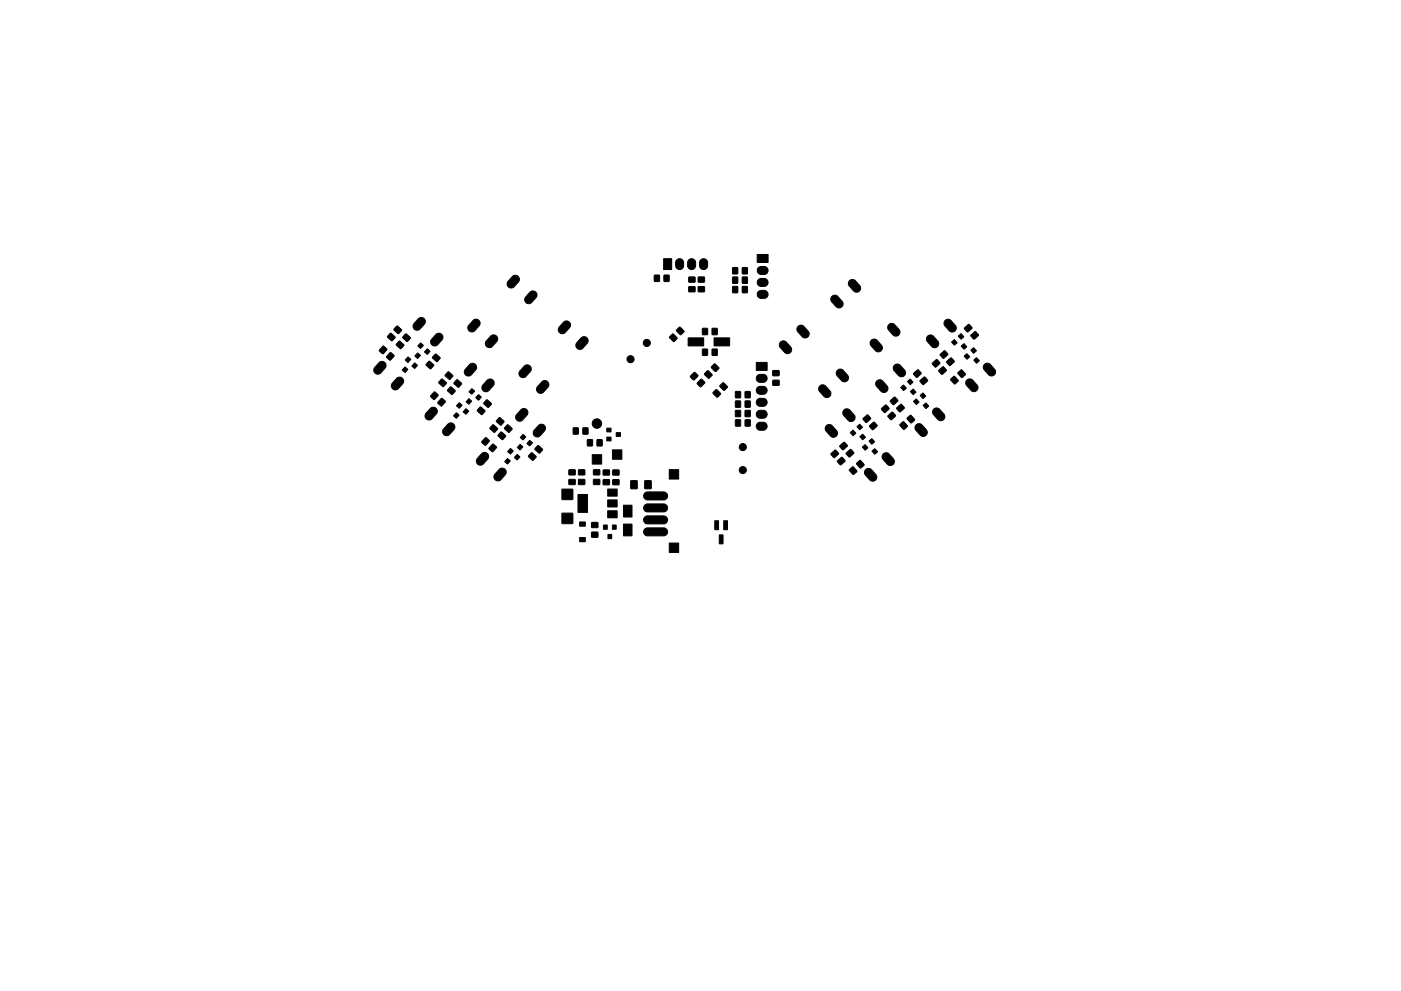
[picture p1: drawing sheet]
<svg xmlns="http://www.w3.org/2000/svg" width="297mm" height="210mm" viewBox="0 0 297 210" stroke-linecap="round" stroke-linejoin="round" font-family="sans-serif">
<g fill="#000" stroke="#000" stroke-width=".21">
<path d="M108.6 58.7a.86 .86 0 0 1 1.2-.1 .86 .86 0 0 1 .1 1.2l-.9 1.1a.86 .86 0 0 1-1.2 0 .86 .86 0 0 1-.1-1.2zM138.7 58.4h1.1v1.3h-1.1zM140.8 58.4h1.1l-.1 1.3h-1zM140.7 54.9h1.7v2.3h-1.7zM143.5 55.1a.85 .85 0 0 1 .9-.2 .85 .85 0 0 1 .5 .8v.7a.85 .85 0 0 1-.8 .8 .85 .85 0 0 1-.9-.8l.1-.8zM146 55.1a.85 .85 0 0 1 .9-.2 .85 .85 0 0 1 .6 .8v.7a.85 .85 0 0 1-.9 .8 .85 .85 0 0 1-.8-.8v-.8zM146 58.8h1.3l.1 1-1.3 .1zM148 58.8h1.3l.1 1-1.3 .1zM148.6 55.1a.85 .85 0 0 1 .9-.2 .85 .85 0 0 1 .5 .8v.7a.85 .85 0 0 1-.8 .8 .85 .85 0 0 1-.9-.8v-.8zM155.3 58.8h1.1v1.3h-1.1zM155.3 56.8h1.1v1.3h-1.1zM157.4 58.8h1.1l-.1 1.3h-1z"/>
<path d="M157.4 56.8h1.1l-.1 1.3h-1zM160.8 59.3l.4-.2h.8a.85 .85 0 0 1 .9 .8 .85 .85 0 0 1-.9 .9h-.6a.85 .85 0 0 1-.8-.6 .85 .85 0 0 1 .2-.9zM160.8 56.8l.4-.3h.8a.85 .85 0 0 1 .9 .9 .85 .85 0 0 1-.9 .8h-.9a.85 .85 0 0 1-.3-1.4zM160.5 54h2.3v1.7h-2.3zM180.2 59.5l.4-.2 .5 .1 1.2 1.2a.86 .86 0 0 1-.1 1.2 .86 .86 0 0 1-1.2-.1l-1.1-1.3v-.5zM80.4 76.9a.86 .86 0 0 1 1.2 0 .86 .86 0 0 1 .1 1.2l-1 1a.86 .86 0 0 1-1.2 .1 .86 .86 0 0 1-.1-1.2zM81.1 73.5l.3-.1 .6 .7-.8 1-.8-.7zM82.7 74.8h.2l.7 .7-.9 .9-.8-.7zM82.7 70.8l.2-.1 .9 .8-.7 .8-1-.8zM84.1 69.2h.2l.9 .8-.7 .8-1-.8zM84.6 72.4h.2l.9 .8-.7 .8-1-.8zM85.9 70.9l.3-.1 .8 .9-.6 .8-1-.9z"/>
<path d="M85.9 77.8l.6 .6-.6 .6-.6-.5zM86.5 75.7l.6 .6-.6 .6-.6-.5zM87.9 77l.6 .5-.6 .7-.6-.5zM88.6 74.9l.5 .5-.6 .7-.5-.6zM88.7 67.6a.86 .86 0 0 1 1.2 0 .86 .86 0 0 1 .1 1.2l-.9 1a.86 .86 0 0 1-1.2 .1 .86 .86 0 0 1-.1-1.2zM89.2 72.7l.6 .6-.6 .6-.6-.5zM90.9 76.7l.2-.1 .9 .9-.7 .8-1-.9zM90.6 74l.6 .5-.6 .7-.6-.5zM92.2 75.2l.3-.1 .8 .8-.6 .8-1-.8zM92.4 70.9a.86 .86 0 0 1 1.2 0 .86 .86 0 0 1 .1 1.2l-.9 1a.86 .86 0 0 1-1.2 .1 .86 .86 0 0 1-.1-1.2zM94.9 78.9h.3l.8 .8-.6 .8-1-.8zM99.6 77.3a.86 .86 0 0 1 1.2 0 .86 .86 0 0 1 .1 1.2l-1 1a.86 .86 0 0 1-1.2 .1 .86 .86 0 0 1-.1-1.2z"/>
<path d="M100.3 68a.86 .86 0 0 1 1.2-.1 .86 .86 0 0 1 .1 1.2l-.9 1.1a.86 .86 0 0 1-1.2 0 .86 .86 0 0 1-.1-1.2zM104 71.3a.86 .86 0 0 1 1.2 0 .86 .86 0 0 1 .1 1.2l-.9 1a.86 .86 0 0 1-1.2 0 .86 .86 0 0 1-.1-1.1zM111.2 77.7a.86 .86 0 0 1 1.2-.1 .86 .86 0 0 1 0 1.2l-.9 1.1a.86 .86 0 0 1-1.2 0 .86 .86 0 0 1-.1-1.2zM112.4 62a.86 .86 0 0 1 1.2-.1 .86 .86 0 0 1 .1 1.2l-1 1.1a.86 .86 0 0 1-1.2 0 .86 .86 0 0 1-.1-1.2zM119.5 68.4a.86 .86 0 0 1 1.2-.1 .86 .86 0 0 1 .1 1.2l-.6 .7a1.1 1.1 0 0 1-1.1 .6 .86 .86 0 0 1-.5-1.4zM123.2 71.7a.86 .86 0 0 1 1.2-.1 .86 .86 0 0 1 .1 1.2l-.6 .7a1.09 1.09 0 0 1-1 .6 .86 .86 0 0 1-.6-1.4zM142 71.4l.7-.6 .9 1-.8 .7-.8-.8zM143.5 69.9l.7-.5 .8 .9-.7 .7-.9-.8zM146 60.8h1.3l.1 1.1h-1.3zM147.1 79.1l.3-.1 .6 .7-.9 .9-.8-.7zM145.9 71.7h3.3v1.7h-3.3zM148 60.8h1.3l.1 1.1h-1.3z"/>
<path d="M148.9 74.1h1.1v1.3h-1.1zM148.9 69.7h1.1v1.3h-1.1zM149.4 79.2l.7-.6 .9 1-.8 .7-.8-.8zM150.9 77.8l.7-.6 .8 .9-.7 .7-.9-.8zM151 74.1h1.1l-.1 1.3h-1zM151 69.7h1.1l-.1 1.3h-1zM151.4 71.7h3.3v1.7h-3.3zM155.3 60.8h1.1v1.3h-1.1zM157.4 60.8h1.1l-.1 1.3h-1zM160.6 79.7l.4-.3h.8a.85 .85 0 0 1 .9 .9 .85 .85 0 0 1-.9 .8h-.6a.85 .85 0 0 1-.8-.5 .85 .85 0 0 1 .2-.9zM160.8 61.9l.4-.3h.8a.85 .85 0 0 1 .9 .9 .85 .85 0 0 1-.9 .8h-.6a.85 .85 0 0 1-.8-.5 .85 .85 0 0 1 .2-.9zM160.3 76.9h2.3v1.7h-2.3z"/>
<path d="M163.9 78.6h1.2l.1 1.1h-1.3zM165.5 72.5l.5-.2a.98 .98 0 0 1 .9 .5l.7 .8a.86 .86 0 0 1 0 1.2 .86 .86 0 0 1-1.2 0l-1.1-1.3v-.5zM169.2 69.2l.5-.2 .5 .1 1.2 1.2a.86 .86 0 0 1-.1 1.2 .86 .86 0 0 1-1.2-.1l-1.1-1.3v-.5zM176.4 62.8l.5-.2 .5 .1 1.2 1.2a.86 .86 0 0 1-.1 1.2 .86 .86 0 0 1-1.2 0l-1.1-1.3v-.5zM177.6 78.5l.4-.2 .5 .1 1.2 1.2a.86 .86 0 0 1-.1 1.2 .86 .86 0 0 1-1.2 0l-1-1.3a.85 .85 0 0 1 .2-1zM184.8 72.2l.2-.2a.88 .88 0 0 1 1.1 .4l.8 .8a.86 .86 0 0 1-.1 1.2 .86 .86 0 0 1-1.2 0l-1.1-1.3a.86 .86 0 0 1 .3-.9zM188.5 68.8l.4-.2 .5 .1 1.2 1.2a.86 .86 0 0 1-.1 1.2 .86 .86 0 0 1-1.2 0l-1.1-1.3v-.5zM189.7 77.5l.2-.2a.88 .88 0 0 1 1.1 .4l.8 .8a.86 .86 0 0 1-.1 1.2 .86 .86 0 0 1-1.2 0l-1.1-1.3v-.5zM193.7 79.2l.9-.8 .7 .8-.9 .9-.7-.7zM195.1 80.7l.9-.7 .7 .7-1 .9-.6-.7zM196.7 71.3l.5-.2a.98 .98 0 0 1 .9 .5l.7 .8a.86 .86 0 0 1-.1 1.2 .86 .86 0 0 1-1.2-.1l-1-1.3-.1-.5zM197.7 77l.9-.7 .7 .7-1 .9-.6-.7z"/>
<path d="M199.1 78.5l.9-.7 .7 .8-1 .8-.7-.6zM199.4 75.1l.9-.7 .7 .8-1 .8-.7-.6zM200.4 68l.5-.3 .5 .1 1.2 1.2a.86 .86 0 0 1-.1 1.2 .86 .86 0 0 1-1.2 0l-1.1-1.3v-.5zM200.7 76.7l.9-.8 .7 .8-.9 .9-.7-.7zM201.6 80.4l.8-.6 .8 1-.8 .7-.8-.9zM201.7 72.6l.6-.6 .6 .7-.6 .5zM203.1 79l.8-.5 .8 1-.8 .6-.8-.8zM203.2 71.3l.6-.5 .6 .6-.6 .6zM203.8 73.4l.6-.5 .6 .7-.6 .5zM204.5 69.5l.9-.7 .7 .8-1 .8-.6-.6zM204.4 75.6l.6-.6 .6 .7-.6 .5zM205.9 71.1l.9-.8 .7 .8-1 .9-.7-.7z"/>
<path d="M205.8 74.3l.6-.5 .6 .6-.6 .6zM206.5 76.4l.6-.5 .6 .7-.6 .5zM208.8 77.3l.4-.2h.5l1.2 1.3a.86 .86 0 0 1-.1 1.2 .86 .86 0 0 1-1.2-.1l-1.1-1.3v-.5zM84.1 80.3a.86 .86 0 0 1 1.2-.1 .86 .86 0 0 1 .1 1.2l-.7 .7a.9 .9 0 0 1-1.2 .6 .9 .9 0 0 1-.3-1.4zM91.2 86.6a.86 .86 0 0 1 1.2 0 .86 .86 0 0 1 .1 1.2l-.9 1a.86 .86 0 0 1-1.2 .1 .86 .86 0 0 1-.1-1.2zM92 83.2h.2l.7 .6-.9 1-.7-.7zM93.5 84.6l.3-.1 .6 .7-.8 1-.8-.7zM93.6 80.5l.2-.1 .9 .8-.7 .8-1-.8zM95.4 82.1h.3l.8 .8-.6 .8-1-.8zM95 90a.86 .86 0 0 1 1.2-.1 .86 .86 0 0 1 .1 1.2l-.9 1a.86 .86 0 0 1-1.3 .1 .86 .86 0 0 1-.1-1.2zM96.8 80.6h.2l.9 .8-.7 .8-1-.8zM96.7 87.6l.6 .5-.6 .7-.6-.6z"/>
<path d="M97.4 85.4l.6 .6-.6 .6-.6-.5zM98.8 86.7l.6 .5-.6 .7-.6-.5zM99.4 84.6l.6 .5-.6 .7-.6-.6zM100 82.5l.6 .5-.6 .7-.6-.6zM101.7 86.4h.3l.8 .8-.6 .8-1-.8zM101.5 83.7l.6 .6-.6 .6-.6-.5zM102.1 96.2a.86 .86 0 0 1 1.2 0 .86 .86 0 0 1 .1 1.2l-.9 1a.86 .86 0 0 1-1.2 .1 .86 .86 0 0 1-.1-1.2zM102.9 92.9h.2l.7 .6-.9 1-.8-.7zM103.1 84.9l.2-.1 .9 .8-.7 .8-1-.8zM103.3 80.7a.86 .86 0 0 1 1.2-.1 .86 .86 0 0 1 .1 1.2l-.9 1a.86 .86 0 0 1-1.2 .1 .86 .86 0 0 1-.1-1.2zM104.4 94.3l.2-.1 .7 .7-.9 1-.8-.7zM104.4 90.2l.2-.1 .9 .8-.6 .8-1-.8z"/>
<path d="M105.8 88.6h.2l.9 .8-.7 .8-1-.8zM106.1 91.7h.3l.8 .8-.6 .8-1-.8zM105.8 99.6a.86 .86 0 0 1 1.2-.1 .86 .86 0 0 1 .1 1.2l-.6 .7a.9 .9 0 0 1-1.3 .6 .9 .9 0 0 1-.3-1.4zM107.5 90.2l.2-.1 .9 .8-.7 .8-1-.8zM107.6 97.3l.6 .5-.6 .7-.6-.6zM108.2 95.1l.6 .6-.6 .6-.6-.5zM109.6 96.4l.6 .5-.6 .7-.6-.5zM110.3 94.3l.6 .5-.6 .7-.6-.5zM110.5 86.9a.86 .86 0 0 1 1.1 0 .86 .86 0 0 1 .1 1.2l-.9 1a.86 .86 0 0 1-1.2 .1 .86 .86 0 0 1-.1-1.2zM110.9 92.2l.6 .5-.6 .7-.6-.6zM112.6 96.1h.2l.9 .8-.7 .8-1-.8zM112.3 93.4l.6 .6-.6 .6-.6-.5z"/>
<path d="M114 94.6l.2-.1 .8 .8-.6 .8-1-.8zM114.2 90.3a.86 .86 0 0 1 1.2-.1 .86 .86 0 0 1 .1 1.2l-1 1.1a.86 .86 0 0 1-1.2 0 .86 .86 0 0 1-.1-1.2zM114.9 81a.86 .86 0 0 1 1.2 0 .86 .86 0 0 1 .1 1.2l-1 1a.86 .86 0 0 1-1.2 0 .86 .86 0 0 1-.1-1.2zM120.6 99.7h1.3l.1 1-1.3 .1zM121.6 90.8h1v1.3h-1.1zM122.7 99.7h1.2l.1 1-1.3 .1zM123.6 90.8h1.1l-.1 1.3h-1zM124.6 93.3h1v1.3h-1.1zM125.8 99.7h1.3l.1 1-1.3 .1zM126.6 93.3h1.1l-.1 1.3h-1zM125.6 96.5h2v2h-2zM127.9 99.7h1.3v1l-1.3 .1z"/>
<path d="M128.6 92.7h.9v.8h-.9zM128.6 90.8h.9v.8h-.9zM129.9 99.7h1.3l.1 1-1.3 .1zM130.6 91.8h.9v.8h-.9zM129.8 95.4h2v2h-2zM148.5 80.5h.3l.6 .7-.9 .9-.7-.8zM151.2 83.2l.7-.6 .9 1-.8 .7-.8-.8zM153.2 81.2h.2l.8 .9-.7 .7-.9-.8zM155.9 89.1h1.1v1.3h-1.1zM155.9 87.1h1.1v1.3h-1.1zM155.9 85.1h1.1v1.3h-1.1zM155.9 83.1h1.1v1.3h-1.1z"/>
<path d="M158 89.1h1.1l-.1 1.3h-1zM158 87.1h1.1l-.1 1.3h-1zM158 85.1h1.1l-.1 1.3h-1zM158 83.1h1.1l-.1 1.3h-1zM160.6 89.8l.4-.2h.8a.85 .85 0 0 1 .9 .8 .85 .85 0 0 1-.9 .9h-.6a.85 .85 0 0 1-.8-.6 .85 .85 0 0 1 .2-.9zM160.6 87.3l.4-.2 .8-.1a.85 .85 0 0 1 .9 .9 .85 .85 0 0 1-.9 .8h-.6a.85 .85 0 0 1-.8-.5 .85 .85 0 0 1 .2-.9zM160.6 84.8l.4-.3h.8a.85 .85 0 0 1 .9 .9 .85 .85 0 0 1-.9 .8h-.6a.85 .85 0 0 1-.8-.5 .85 .85 0 0 1 .2-.9zM160.6 82.2l.4-.2h.8a.85 .85 0 0 1 .9 .8 .85 .85 0 0 1-.9 .9h-.6a.85 .85 0 0 1-.8-.6 .85 .85 0 0 1 .2-.9zM163.9 80.7h1.2l.1 1-1.3 .1zM173.8 81.9l.5-.3 .5 .1 1.2 1.2a.86 .86 0 0 1-.1 1.2 .86 .86 0 0 1-1.2 0l-1.1-1.3a.86 .86 0 0 1 .2-.9zM175.2 90.3l.5-.2h.5l1.2 1.3a.86 .86 0 0 1-.1 1.2 .86 .86 0 0 1-1.2-.1l-1.1-1.3v-.5zM176.2 96.2l.9-.7 .7 .8-.9 .8-.7-.7z"/>
<path d="M177.6 97.7l.9-.7 .7 .8-1 .8-.7-.6zM178.1 94.5l.9-.7 .7 .8-1 .8-.7-.6zM179 86.9l.4-.2 .5 .1 1.2 1.2a.86 .86 0 0 1-.1 1.2 .86 .86 0 0 1-1.2 0l-1.1-1.3v-.5zM179.4 96.1l.9-.8 .7 .8-.9 .9-.7-.7zM180.1 99.6l.8-.6 .8 1-.8 .7-.8-.9zM180.3 91.8l.6-.5 .6 .6-.6 .6zM181.6 98.2l.8-.5 .8 1-.8 .6-.8-.8zM181.7 90.5l.6-.5 .6 .7-.6 .5zM182.3 92.6l.6-.5 .6 .7-.6 .5zM183 88.7l.9-.7 .7 .8-.9 .9-.7-.7zM182.8 94.9l.6-.6 .6 .7-.6 .5zM183.6 99.6l.2-.1a.88 .88 0 0 1 1.1 .3l.8 .9a.86 .86 0 0 1-.1 1.2 .86 .86 0 0 1-1.2-.1l-1.1-1.3v-.5z"/>
<path d="M184.4 90.3l.9-.8 .7 .8-1 .9-.6-.7zM184.2 93.6l.6-.5 .6 .6-.6 .6zM184.9 95.7l.6-.5 .6 .7-.6 .5zM185.9 80.8l.5-.2h.5l1.2 1.3a.86 .86 0 0 1-.1 1.2 .86 .86 0 0 1-1.2-.1l-1.1-1.2a.85 .85 0 0 1 .2-1zM186.9 86.6l.9-.7 .7 .8-.9 .8-.7-.6zM187.3 96.3l.5-.2h.5l1.1 1.3a.86 .86 0 0 1-.1 1.1 .86 .86 0 0 1-1.2 0l-1-1.3-.1-.5zM188.3 88.2l.9-.8 .7 .8-1 .9-.6-.7zM188.8 85l.9-.8 .7 .8-1 .9-.7-.7zM190.2 86.5l.9-.7 .7 .7-1 .9-.7-.7zM190.8 90l.8-.5 .8 1-.8 .6-.8-.8zM191 82.2l.6-.5 .6 .7-.6 .5zM192.4 88.7l.7-.6 .8 1-.8 .6-.8-.8z"/>
<path d="M192.4 80.9l.6-.5 .6 .7-.6 .5zM193 83.1l.6-.6 .6 .7-.6 .5zM193.7 85.2l.6-.6 .6 .7-.6 .5zM194.3 90.1l.4-.2 .5 .1 1.2 1.2a.86 .86 0 0 1-.1 1.2 .86 .86 0 0 1-1.2-.1l-1.1-1.3v-.5zM195.1 83.9l.6-.5 .6 .6-.6 .6zM195.7 86l.6-.5 .6 .7-.6 .5zM198 86.8l.5-.2h.5l1.1 1.3a.86 .86 0 0 1-.1 1.1 .86 .86 0 0 1-1.2 0l-1-1.3-.1-.5zM205 80.6l.5-.2 .5 .1 1.2 1.2a.86 .86 0 0 1-.1 1.2 .86 .86 0 0 1-1.2-.1l-1.1-1.2a.85 .85 0 0 1 .2-1zM119.2 108.9h2.2v2.2h-2.2zM119.2 103.8h2.2v2.2h-2.2zM120.6 101.7h1.3l.1 1.1h-1.3zM122.7 101.7h1.2l.1 1.1h-1.3z"/>
<path d="M122.9 114h1.2v.9h-1.2zM122.9 110.7h1.2v.9h-1.2zM122.5 104.9h2v3.8h-2zM125.4 112.9h1.3l.1 1-1.3 .1zM125.4 110.9l1.3-.1 .1 1.1h-1.3zM125.8 101.7h1.3l.1 1.1h-1.3zM127.9 111.4h.8v.9h-.8zM127.9 101.8h1.3v1h-1.3zM128.9 113.4h.8v.9h-.8zM129.8 111.4h.8v.9h-.8zM128.8 108.4h2v1.5h-2zM128.8 106.1h2v1.5h-2z"/>
<path d="M128.8 103.8h2v1.5h-2zM129.9 101.8h1.3l.1 1h-1.3zM132.2 111.2h1.8v2.5h-1.8zM132.2 107.2h1.8v2.5h-1.8zM133.7 102h1.4l-.1 1.7-1.3-.1zM136.7 102h1.4l-.1 1.7-1.3-.1zM136.7 112.2l.6-.2h3.4a.85 .85 0 0 1 .8 .8 .85 .85 0 0 1-.8 .9h-3.4a.85 .85 0 0 1-.8-.6 .85 .85 0 0 1 .2-.9zM136.7 109.7l.6-.2h3.4a.85 .85 0 0 1 .8 .8 .85 .85 0 0 1-.8 .9l-3.7-.1a.85 .85 0 0 1-.3-1.4zM136.7 107.2l.6-.3h3.4a.85 .85 0 0 1 .8 .9 .85 .85 0 0 1-.8 .8h-3.4a.85 .85 0 0 1-.8-.5 .85 .85 0 0 1 .2-.9zM136.7 104.6l.6-.2h3.4a.85 .85 0 0 1 .8 .8 .85 .85 0 0 1-.8 .9l-3.6-.1a.85 .85 0 0 1-.4-1.4zM141.9 115.2h2v2h-2zM141.9 99.6h2v2h-2z"/>
<path d="M151.5 110.5h.8v1.9h-.8zM152.5 113.5h.8v1.9h-.8zM153.4 110.5h.8v1.9h-.8z"/>
<circle cx="133.7" cy="76.2" r=".75"/>
<circle cx="137.1" cy="72.8" r=".75"/>
<circle cx="126.6" cy="89.9" r="1"/>
<circle cx="157.5" cy="99.7" r=".75"/>
<circle cx="157.5" cy="94.9" r=".75"/>
</g>
</svg>
